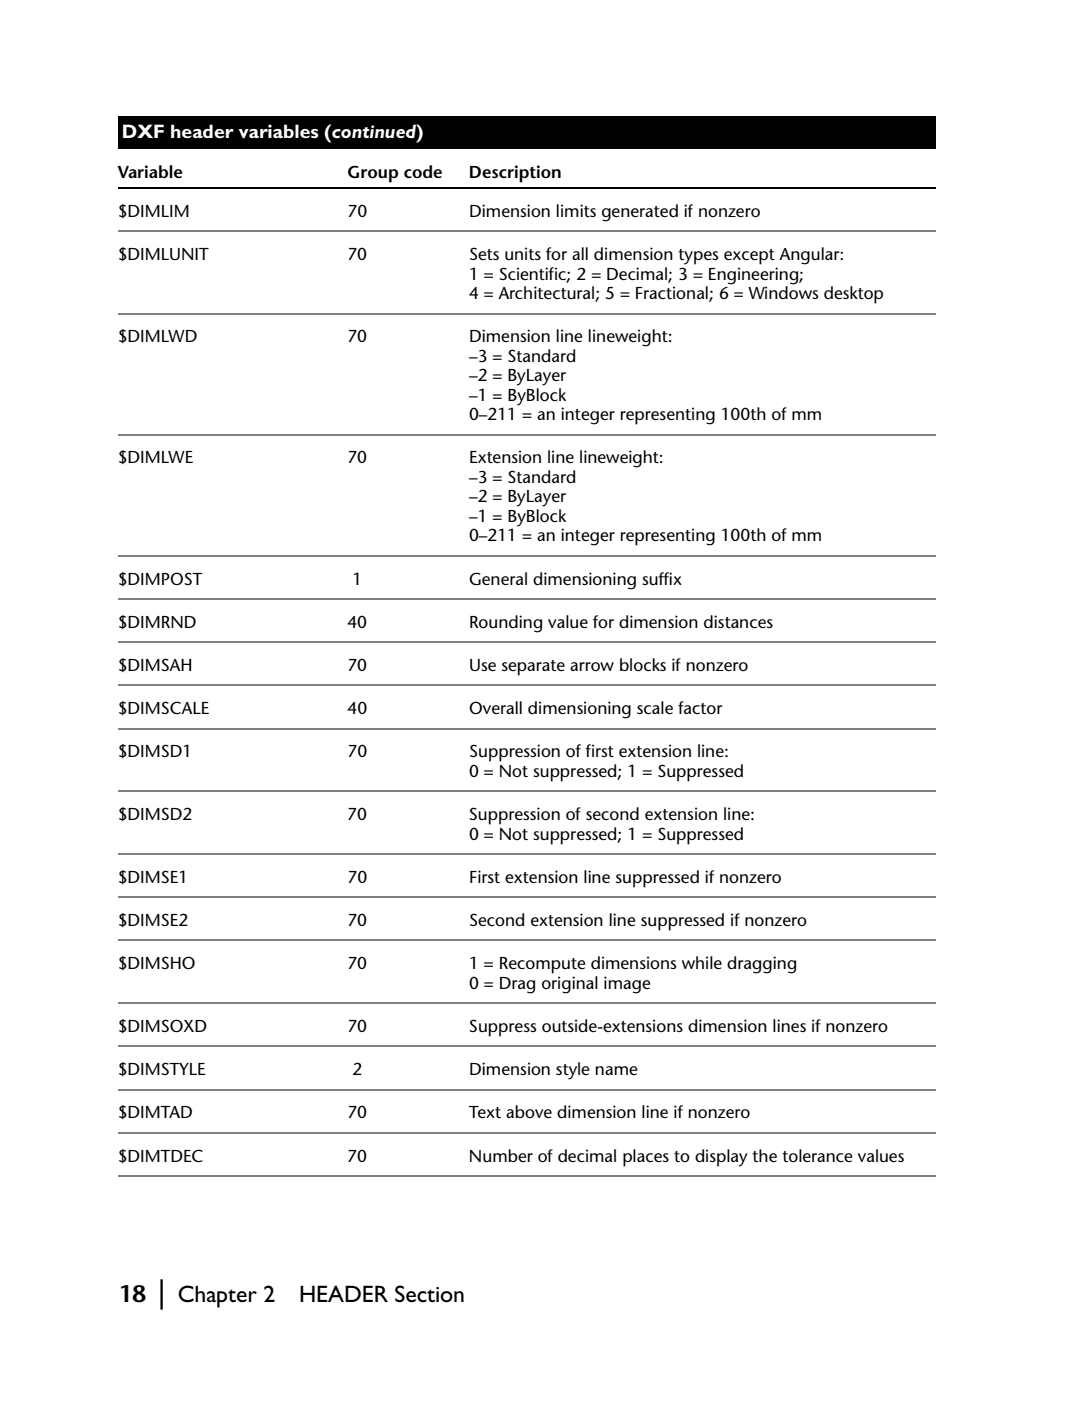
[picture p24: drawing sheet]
<svg xmlns="http://www.w3.org/2000/svg" width="178mm" height="229mm" viewBox="0 0 178 229" stroke-linecap="round" stroke-linejoin="round" font-family="sans-serif">
<defs><g id="words">
<text font-size="4.9" x="25.8" y="212.5">|</text>
<g font-size="3.9">
<text x="19.4" y="212.5">18</text>
<text x="29" y="212.5">Chapter 2</text>
<text x="48.8" y="212.5">HEADER Section</text>
</g>
<text font-size="3.2" fill="#fff" x="19.9" y="22.6">DXF header variables (continued)</text>
<g font-size="2.8">
<text x="19.2" y="29">Variable</text>
<text x="56.7" y="29">Group code</text>
<text x="76.6" y="29">Description</text>
<text x="19.2" y="35.4">$DIMLIM</text>
<text x="56.7" y="35.4">70</text>
<text x="76.6" y="35.4">Dimension limits generated if nonzero</text>
<text x="19.2" y="42.4">$DIMLUNIT</text>
<text x="56.7" y="42.4">70</text>
<text x="76.6" y="45.6">1 = Scientific; 2 = Decimal; 3 = Engineering;</text>
<text x="76.6" y="42.4">Sets units for all dimension types except Angular:</text>
<text x="76.6" y="48.8">4 = Architectural; 5 = Fractional; 6 = Windows desktop</text>
<text x="19.2" y="55.9">$DIMLWD</text>
<text x="56.7" y="55.9">70</text>
<text x="76.6" y="59">–3 = Standard</text>
<text x="76.6" y="55.9">Dimension line lineweight:</text>
<text x="76.6" y="62.2">–2 = ByLayer</text>
<text x="76.6" y="65.4">–1 = ByBlock</text>
<text x="76.6" y="68.6">0–211 = an integer representing 100th of mm</text>
<text x="19.2" y="75.6">$DIMLWE</text>
<text x="56.7" y="75.6">70</text>
<text x="76.6" y="75.6">Extension line lineweight:</text>
<text x="76.6" y="78.8">–3 = Standard</text>
<text x="76.6" y="82">–2 = ByLayer</text>
<text x="76.6" y="85.1">–1 = ByBlock</text>
<text x="76.6" y="88.3">0–211 = an integer representing 100th of mm</text>
<text x="19.2" y="95.4">$DIMPOST</text>
<text x="57.5" y="95.4">1</text>
<text x="76.6" y="95.4">General dimensioning suffix</text>
<text x="19.2" y="102.4">$DIMRND</text>
<text x="56.7" y="102.4">40</text>
<text x="76.6" y="102.4">Rounding value for dimension distances</text>
<text x="19.2" y="109.5">$DIMSAH</text>
<text x="56.7" y="109.5">70</text>
<text x="76.6" y="109.5">Use separate arrow blocks if nonzero</text>
<text x="19.2" y="116.5">$DIMSCALE</text>
<text x="56.8" y="116.5">40</text>
<text x="76.6" y="116.5">Overall dimensioning scale factor</text>
<text x="19.2" y="123.6">$DIMSD1</text>
<text x="56.7" y="123.6">70</text>
<text x="76.6" y="123.6">Suppression of first extension line:</text>
<text x="76.6" y="126.8">0 = Not suppressed; 1 = Suppressed</text>
<text x="19.2" y="133.8">$DIMSD2</text>
<text x="56.7" y="133.8">70</text>
<text x="76.6" y="133.8">Suppression of second extension line:</text>
<text x="76.6" y="137">0 = Not suppressed; 1 = Suppressed</text>
<text x="19.2" y="144.1">$DIMSE1</text>
<text x="56.7" y="144.1">70</text>
<text x="76.6" y="144.1">First extension line suppressed if nonzero</text>
<text x="19.2" y="151.1">$DIMSE2</text>
<text x="56.7" y="151.1">70</text>
<text x="76.6" y="151.1">Second extension line suppressed if nonzero</text>
<text x="19.2" y="158.2">$DIMSHO</text>
<text x="56.7" y="158.2">70</text>
<text x="76.6" y="161.3">0 = Drag original image</text>
<text x="76.6" y="158.2">1 = Recompute dimensions while dragging</text>
<text x="19.2" y="168.4">$DIMSOXD</text>
<text x="56.7" y="168.4">70</text>
<text x="76.6" y="168.4">Suppress outside-extensions dimension lines if nonzero</text>
<text x="19.2" y="175.5">$DIMSTYLE</text>
<text x="57.5" y="175.5">2</text>
<text x="76.6" y="175.5">Dimension style name</text>
<text x="19.2" y="182.5">$DIMTAD</text>
<text x="56.7" y="182.5">70</text>
<text x="76.6" y="182.5">Text above dimension line if nonzero</text>
<text x="19.2" y="189.6">$DIMTDEC</text>
<text x="56.7" y="189.6">70</text>
<text x="76.6" y="189.6">Number of decimal places to display the tolerance values</text>
</g>
</g></defs>
<path d="M19.2 19h133.6v5.3h-133.6z" fill="#000"/>
<path d="M19.2 30.7h133.6" fill="none" stroke="#000" stroke-width=".17"/>
<g fill="none" stroke="#808080" stroke-width=".17">
<path d="M19.2 37.7h133.6M19.2 51.2h133.6M19.2 70.9h133.6M19.2 90.7h133.6M19.2 97.7h133.6M19.2 104.8h133.6M19.2 111.8h133.6M19.2 118.9h133.6M19.2 129.1h133.6M19.2 139.3h133.6M19.2 146.4h133.6M19.2 153.5h133.6"/>
<path d="M19.2 163.7h133.6M19.2 170.8h133.6M19.2 177.8h133.6M19.2 184.8h133.6M19.2 191.9h133.6"/>
</g>
<use href="#words"/>
</svg>
